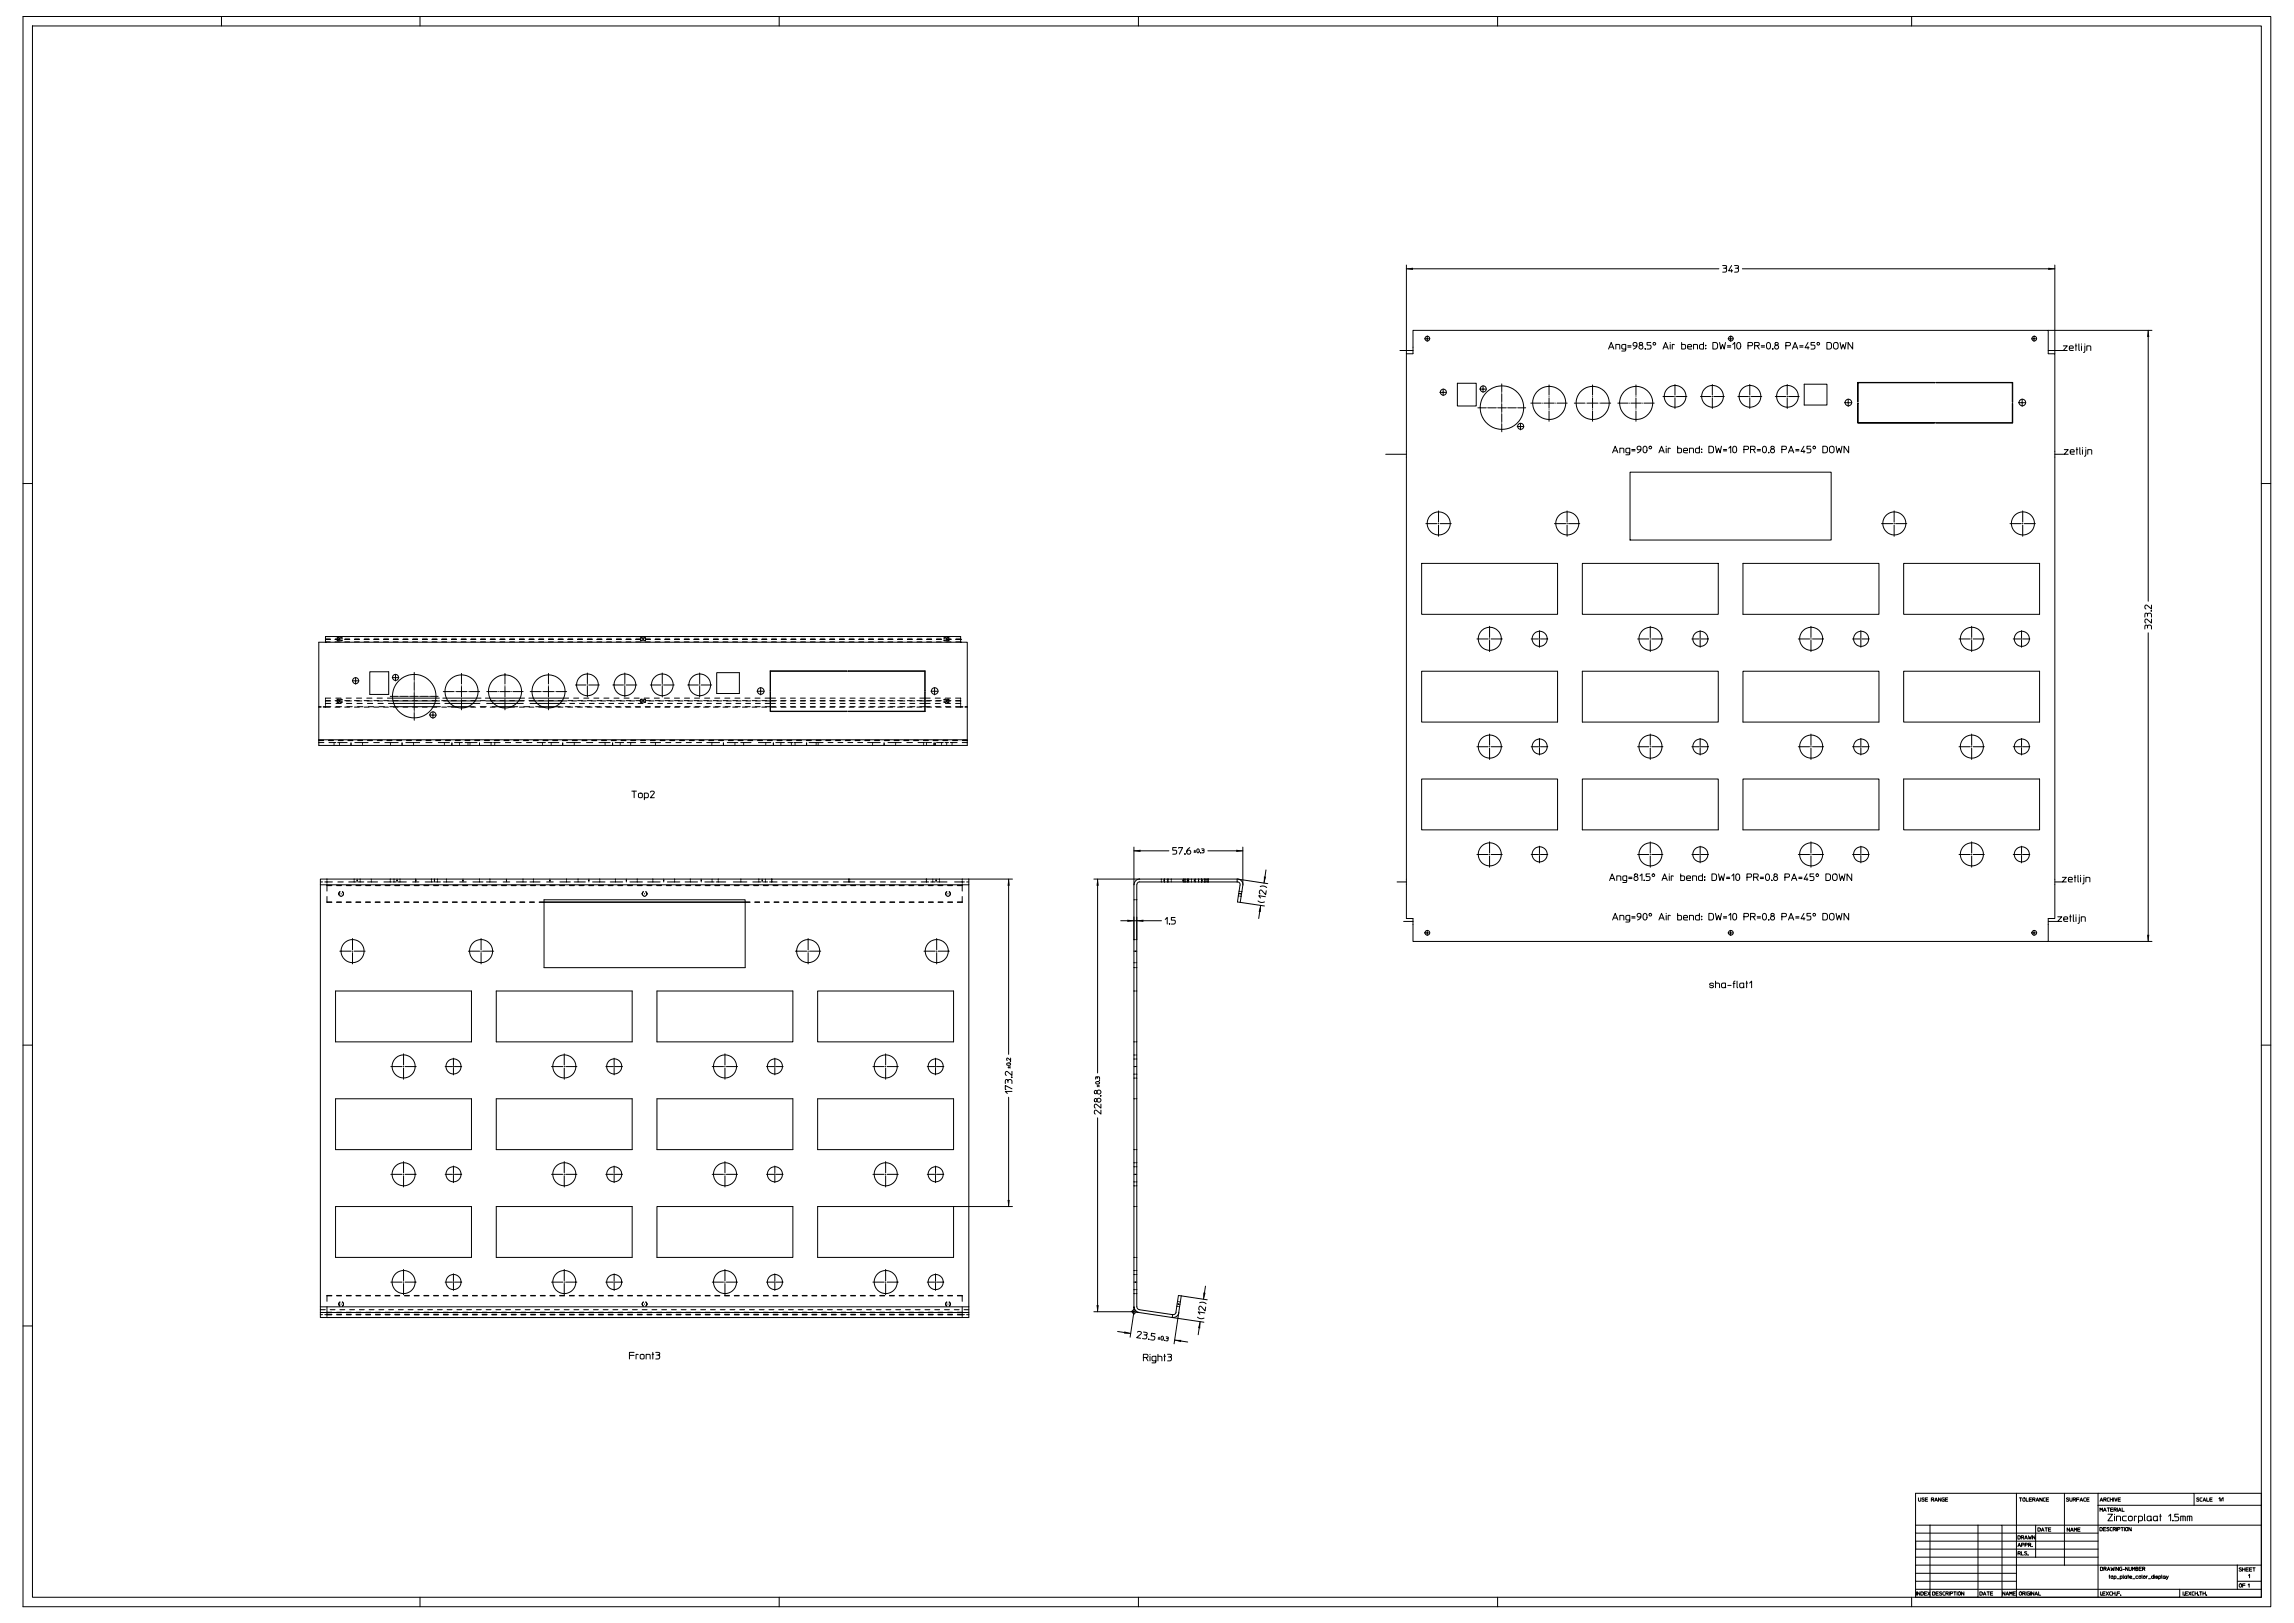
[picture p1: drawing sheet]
<svg xmlns="http://www.w3.org/2000/svg" width="1189mm" height="841mm" viewBox="0 0 1189 841" stroke-linecap="round" stroke-linejoin="round" font-family="sans-serif">
<g fill="none" stroke="#000" stroke-width=".52">
<path d="M12 9h1165v824h-1165zM17 13h1155v815h-1155zM115 9v4M218 9v4M404 9v4M590 9v4M776 9v4M991 9v4M729 137v339h3v12h330v-12h3v-293h-3v-12h-330v12h-3M729 139h162M893 138h2l-1 1a1.1 1.1 0 0 1 1 1 1.1 1.1 0 0 1-1 1h-1M893 139h1"/>
<path d="M898 138l-2 2h2M898 140v1M899 138h2l-1 1a1.1 1.1 0 0 1 1 1 1.1 1.1 0 0 1-1 1h-1M900 139h.1M903 139h162M1065 137v46M834 180h2M844 179h1M844 180h1M848 179h-1a1.1 1.1 0 0 1 0-1 1.1 1.1 0 0 1 1-1 1.1 1.1 0 0 1 0 2v1l-1 1M850 179a1 1 0 0 0 0 1 1 1 0 0 0 1 0 1 1 0 0 0 0-1M856 177h-2v2h1a1.1 1.1 0 0 1 1 1 1.1 1.1 0 0 1-1 1h-1"/>
<path d="M862 180h2M866 177v1M866 178v3M868 179l-1-1v3M872 177v4h1l1-2-2-1M875 180h2a1.1 1.1 0 0 0-1-2 1.1 1.1 0 0 0-1 1v2h2M883 177v4h-2v-2l2-1M884 179h.1M888 177l2 1v2v1h-2zM891 177l1 4 1-3 1 3v-4M895 179h2M895 180h2"/>
<path d="M898 178l1-1v4M900 178h1a1 1 0 0 1 1 0 1 1 0 0 1 0 1v1a1.1 1.1 0 0 1-1 1 1.1 1.1 0 0 1-1-1zM906 179h2a.8 .8 0 0 0 0-1 .8 .8 0 0 0 0-1h-2v4M909 179v2M911 179h-2v-2h2a.9 .9 0 0 1 1 1 .9 .9 0 0 1-1 1l1 2M913 179h2M913 180h2M916 178a1 1 0 0 1 1 0 1 1 0 0 1 1 1v1a1.1 1.1 0 0 1-1 1 1.1 1.1 0 0 1-1-1zM921 179a1 1 0 0 0-1 1 1 1 0 0 0 2 0 1 1 0 0 0-1-1M926 179h1a.8 .8 0 0 0 1-1 .8 .8 0 0 0-1-1h-1v4M929 180h2M933 179h2"/>
<path d="M933 180h2M937 177l-1 3h2M937 180v1M941 177h-2v2h1a1.1 1.1 0 0 1 1 1 1.1 1.1 0 0 1-1 1h-1M947 177l2 1v2v1h-2zM951 178a1.2 1.2 0 0 1 2 0v2a1.2 1.2 0 0 1-1 1 1.2 1.2 0 0 1-2-1zM954 177v4l1-3 1 3 1-4M960 177v4l-2-4v4M1062 171h53M1069 179h2l-2 3h2M1076 179h.1M1076 178v4"/>
<path d="M1077 178l1 4M1079 178h.1M1079 179v3M1081 179v3l-1 1M1081 178h.1M1113 171v141M726 182h6M755 199h10v11h-10zM834 181l1-4 1 4M837 181v-3l2 1 1 2M843 181h-2v-2l2-1v3l-1 1h-1M853 181h.1"/>
<path d="M862 181l1-4 2 4M878 181v-3l2 1v2M884 181h.1M919 181h.1M929 181l1-4 2 4M935 199h12v11h-12zM963 198h40h-40v10zM1003 198h40v10v-10zM1062 182h7M1073 180h2a1.1 1.1 0 0 0-1-1 1.1 1.1 0 0 0-1 1v1l2 1M1082 182v-3h2v3M963 209v10h40h-40z"/>
<path d="M1003 219h40v-10v10zM718 235h11M836 235l1-4 2 4M836 234h2M840 235v-3h2v3M845 235l-2-1v-2h2v3l-1 1h-1M846 233h1M846 234h1M850 233h-1a1.1 1.1 0 0 1 0-1 1.1 1.1 0 0 1 1-1 1.1 1.1 0 0 1 1 2l-1 1-1 1M852 231a1 1 0 0 1 1 0 1 1 0 0 1 1 1v1a1.1 1.1 0 0 1-1 2 1.1 1.1 0 0 1-1-2zM860 235l1-4 2 4M860 234h2"/>
<path d="M864 231h.1M864 232v3M866 232h-1v3M870 231v4l1-1v-2h-1M873 233h2a1.1 1.1 0 0 0-1-1 1.1 1.1 0 0 0-1 1v1l2 1M876 235v-3h1l1 3M881 231v4l-2-1v-2h2M882 234h.1M882 233h.1M886 231h1l1 1v2l-1 1h-1zM889 231l1 4 1-3 1 3v-4M893 233h2"/>
<path d="M893 234h2M896 232l1-1v4M898 232v-1a1 1 0 0 1 2 0 1 1 0 0 1 0 1v1a1.1 1.1 0 0 1-1 2 1.1 1.1 0 0 1-1-2zM904 233h2a.8 .8 0 0 0 0-1 .8 .8 0 0 0 0-1h-2v4M907 233v2M909 233h-2v-2h3v2h-1l1 2M911 233h1M911 234h1M914 232v-1a1 1 0 0 1 1 0 1 1 0 0 1 1 1v1a1.1 1.1 0 0 1-1 2 1.4 1.4 0 0 1-2-2zM917 235h.1M919 233a1 1 0 0 0-1 1 1 1 0 0 0 2 0 1 1 0 0 0-1-1M924 233h1a.8 .8 0 0 0 1-1 .8 .8 0 0 0-1-1h-1v4"/>
<path d="M927 235l1-4 2 4M927 234h2M931 233h1M931 234h1M935 231l-2 3h3M935 233v2M938 231h-1v2h1a1.1 1.1 0 0 1 1 1 1.1 1.1 0 0 1-1 1h-1M945 231h2v1v2v1h-2zM949 231a1.2 1.2 0 0 1 2 1l-1 2a1.2 1.2 0 0 1-2 0zM952 231v4l1-3 1 3 1-4M958 231v4l-2-4v4M1065 235h5"/>
<path d="M1070 233h2l-2 2h2M1073 234h2a1.1 1.1 0 0 0-1-1 1.1 1.1 0 0 0-1 1v1h2M1076 233h1M1076 232v3M1078 232v3M1079 232h.1M1079 233v2M1081 233v3h-1M1081 232h.1M1082 235v-2h2v2M12 251h5M845 245h104v35h-104z"/>
<path d="M1172 251h5M737 292h70v26h-70zM820 292h71v26h-71zM903 292h71v26h-71zM987 292h70v26h-70zM1112 320v-2h1a1.1 1.1 0 0 1 1 0 1.1 1.1 0 0 1 1 1v1M1113 318v1M1115 316h.1M1115 317h.1M1115 314v2l-2-2a1 1 0 0 0-1 0 1 1 0 0 0 0 2M165 333h336v53h-336zM169 333v-3h329v3"/>
<path d="M1112 326v-2l1 1a1.1 1.1 0 0 1 1-1 1.1 1.1 0 0 1 1 1v1M1113 325h.1M1113 328v160M1115 321v2l-2-2a1.1 1.1 0 0 0-1 1 1.1 1.1 0 0 0 0 1M192 348h9v12h-9zM371 349h12v10h-12zM399 358v11h40h-40zM399 348h40h-40v10zM479 358v11h-39h39M479 358h.1M479 348h-39h39v10M737 348h70v26h-70z"/>
<path d="M820 348h71v26h-71zM903 348h71v26h-71zM987 348h70v26h-70zM169 363h.1M169 366h.1M203 362h23M204 363h22M204 365h21M205 366h20M231 362h16M232 363h14M233 365h12"/>
<path d="M236 366h7M254 362h16M255 363h14M256 365h12M258 366h7M276 362h16M277 363h14M278 365h12M281 366h7M399 366h.1M399 365h.1M399 363h.1"/>
<path d="M399 362h.1M479 366h.1M479 365h.1M479 363h.1M479 362h.1M498 363h.1M498 366h.1M165 383h336M327 410h2v3M329 410h1M331 411h2v2h-2zM334 413h2v-2h-2v3"/>
<path d="M337 410a1 1 0 0 1 1 0 1 1 0 0 1 1 1l-2 2h2M737 404h70v26h-70zM820 404h71v26h-71zM903 404h71v26h-71zM987 404h70v26h-70zM588 439v19M610 439h-2v2h1a1.1 1.1 0 0 1 1 1 1.1 1.1 0 0 1-1 1h-1M611 440l2-1-2 4M617 439l-1 1a1.4 1.4 0 0 0-1 2 1.4 1.4 0 0 0 2 1 1.1 1.1 0 0 0 0-2 1.1 1.1 0 0 0-2 0M623 440h1v2h-1M644 439v19M166 458v225h336v-3"/>
<path d="M166 458h336M169 459h.1M400 457h.1M480 457h.1M499 459h.1M502 456v2M502 458v219M523 456v90M525 456h-359v2M567 456h74v1h-50M569 456v100M588 458v29"/>
<path d="M588 441h18M591 457l-2 1v219l2 2M591 455l-2 1-1 2M614 443h.1M619 442h1M619 441h1M619 441h.1M621 440h1l-1 2-1-1zM622 442h.1M623 441h1M626 441h18M641 457h1l1 2"/>
<path d="M641 455a2.9 2.9 0 0 1 3 4M642 456l15 2M643 459l-2 8 2 1M644 459l-1 9M653 459h2l2 1M656 451l-1 7M724 457h5M834 456l2-3 1 3M835 455h2M838 456v-2h2v2M843 456h-2v-2h2v3h-2M844 455h2"/>
<path d="M848 454a1.1 1.1 0 0 0-1 2 1 1 0 0 0 2 0 1.1 1.1 0 0 0-1-2M850 454l1-1v3M852 456h.1M855 453h-2v1h1a1.1 1.1 0 0 1 1 1 1.1 1.1 0 0 1-1 1h-1M861 456l2-3 1 3M862 455h2M865 453h.1M865 454v2M867 454h-1v2M871 453v3h2v-2h-2M874 455h2a1.1 1.1 0 0 0-1-1 1.1 1.1 0 0 0-1 1v1h2M877 456v-2h2v2"/>
<path d="M882 453v3h-1l-1-2h2M883 456h.1M883 455h.1M884 456h.1M884 454h.1M887 453h2l1 1v2h-1h-2zM891 453v3l1-2 1 2 1-3M895 455h2M898 454l1-1v3M900 453a1 1 0 0 1 1 0 1 1 0 0 1 1 1v1a1 1 0 0 1-1 1 1 1 0 0 1-1-1zM905 455h2a.9 .9 0 0 0 1-1 .9 .9 0 0 0-1-1h-2v3M909 455v1"/>
<path d="M910 455h-1v-2h2v1l-1 1 1 1M912 455h2M915 453a1 1 0 0 1 2 0 1 1 0 0 1 0 1v1a1.1 1.1 0 0 1-1 1 1.1 1.1 0 0 1-1-1zM918 456h.1M920 454a1.1 1.1 0 0 0-1 2 1 1 0 0 0 2 0 1.1 1.1 0 0 0-1-2M925 455h2a.9 .9 0 0 0 1-1 .9 .9 0 0 0-1-1h-2v3M929 456l1-3 1 3M929 455h2M932 455h2M937 453l-2 3h2M937 455v1M940 453h-2v1h1a1.1 1.1 0 0 1 1 1 1.1 1.1 0 0 1-1 1h-1"/>
<path d="M946 453h2l1 1v2h-1h-2zM950 453a1.2 1.2 0 0 1 2 1v1a1.2 1.2 0 0 1-1 1 1.2 1.2 0 0 1-1-1zM953 453l1 3 1-2 1 2v-3M960 453v3l-3-3v3M1065 457h4M1069 455h2l-2 2h2M1072 456h2a1.1 1.1 0 0 0-1-1 1.1 1.1 0 0 0-1 0v2h2M1075 455h1M1075 454v3M1077 454v3M1078 454h.1M1078 455v2"/>
<path d="M1080 455v2l-1 1M1080 454h.1M1081 457v-2h2v2M169 467v1M176 463h.1M177 463h.1M178 463h.1M282 466h104v35h-104zM282 467h104M282 468h104M333 463h.1M334 463h.1"/>
<path d="M335 463h.1M490 463h.1M491 463h.1M493 463h.1M499 467v1M581 477h21M588 475v202l1 2 1 1M589 475v12M604 476l1-1v4M606 479h.1M609 475h-2v2h1a1.1 1.1 0 0 1 1 1 1.1 1.1 0 0 1-1 1h-1M643 468l12 1"/>
<path d="M652 467l2 1 1-1M653 469l-1 7M656 465l-4-1 1 1M656 462v2l-2-3a1.1 1.1 0 0 0-1 1 1.1 1.1 0 0 0 0 1M728 477h4M836 477l1-4 2 4M836 476h2M840 477v-3l2 1v2M845 477l-2-1v-2h2v3l-1 1h-1M846 475h1M846 476h1M850 475h-1a1.1 1.1 0 0 1 0-1 1.1 1.1 0 0 1 1-1 1.1 1.1 0 0 1 1 2l-1 1-1 1"/>
<path d="M852 474a1 1 0 0 1 1 0 1 1 0 0 1 1 1 1.1 1.1 0 0 1-1 2 1.1 1.1 0 0 1-1-2zM860 477l1-4 2 4M860 476h2M864 473h.1M864 474v3M866 474h-1v3M870 473v4h1v-2l-1-1M873 476h2a1.1 1.1 0 0 0-1-2 1.1 1.1 0 0 0-1 1v2h2M876 477v-3h1l1 3M881 473v4h-2v-2l2-1M882 477h.1M882 475h.1"/>
<path d="M882 476h.1M886 473h1l1 1v2l-1 1h-1zM889 473l1 4 1-3 1 3v-4M893 475h2M893 476h2M896 474l1-1v4M898 474a1 1 0 0 1 2 0 1 1 0 0 1 0 1 1.1 1.1 0 0 1-1 2 1.1 1.1 0 0 1-1-2zM904 475h2a.9 .9 0 0 0 0-1 .9 .9 0 0 0 0-1h-2v4M907 475v2M909 475h-2v-2l3 1a.9 .9 0 0 1 0 1 .9 .9 0 0 1-1 0l1 2M911 475h1M911 476h1"/>
<path d="M914 474a1 1 0 0 1 1 0 1 1 0 0 1 1 1 1.1 1.1 0 0 1-1 2 1.4 1.4 0 0 1-2-2zM917 477h.1M919 475a1 1 0 0 0-1 1 1 1 0 0 0 2 0 1 1 0 0 0-1-1M924 475h1a.9 .9 0 0 0 1-1 .9 .9 0 0 0-1-1h-1v4M927 477l1-4 2 4M927 476h2M931 475h1M931 476h1M935 473l-2 3h3M935 475v2M938 473h-1v2h1a1.1 1.1 0 0 1 1 1 1.1 1.1 0 0 1-1 1h-1M945 473h2v1v2v1h-2z"/>
<path d="M948 474h2l1 2a1.2 1.2 0 0 1-2 1 1.2 1.2 0 0 1-1-1zM952 473v4l1-3 1 3 1-4M958 473v4l-2-4v4M1062 477h5M1067 475h2l-2 2h2M1070 476h2a1.1 1.1 0 0 0-1-1 1.1 1.1 0 0 0-1 1v1h2M1073 475h1M1073 474v3M1075 474v3M1076 474h.1M1076 475v2M1078 475v3h-1"/>
<path d="M1078 474h.1M1079 477v-2h2v2M1062 488h53M174 514h70v26h-70zM257 514h71v26h-71zM341 514h70v26h-70zM424 514h70v26h-70zM888 510v-1a.8 .8 0 0 0-1 0 .8 .8 0 0 0-1 1l2 1a1 1 0 0 1-1 1 1 1 0 0 1-1-1M889 509l2 1v2M889 508v4M894 511v1h-2v-2l2-1 1 3M896 511h1"/>
<path d="M898 510h1M899 508v1v3M900 508l1 4M904 511l-1 1h-1v-2l2-1v3M905 509h1M905 508v4M907 509l1-1v4M12 542h5M522 551h1l1 1h-2zM522 553h1M523 553h.1M524 553h.1"/>
<path d="M524 550h.1M524 548v1l-2-1v1M525 558h.1M524 558h.1M525 555v2l-3-2a1.1 1.1 0 0 0-1 1 1.1 1.1 0 0 0 1 1M568 559v-1h2v1M569 558v1M570 560h.1M1172 542h5M174 569h70v27h-70zM257 569h71v27h-71zM341 569h70v27h-70z"/>
<path d="M424 569h70v27h-70zM521 561v-2l1 1a1.1 1.1 0 0 1 1-1 1.1 1.1 0 0 1 2 1v1M522 560v1M523 569v56M525 566h-4l1 1M525 564l-4-2v3M568 561h1h1l-2 1zM569 570a1 1 0 0 1 1-1 1 1 0 0 1 0 2 1 1 0 0 1-1-1M569 566a1 1 0 0 1 1-1 1 1 0 0 1 0 2 1 1 0 0 1-1-1M569 563h.1M569 579v101M569 562v1"/>
<path d="M570 562v1M571 568h.1M571 575v2l-3-2a1.1 1.1 0 0 0-1 1 1.1 1.1 0 0 0 1 1M571 572v2l-3-2a1 1 0 0 0-1 1 1 1 0 0 0 1 1M174 625h70v27h-70zM257 625h71v27h-71zM341 625h70v27h-70zM494 625v27h-70v-27h101M166 677h336M169 671h.1M169 680h.1M176 676h.1"/>
<path d="M177 676h.1M178 676h.1M333 676h.1M334 676h.1M335 676h.1M490 676h.1M491 676h.1M493 676h.1M499 671h.1M499 680h.1M502 677v3M567 680h21l-2 13"/>
<path d="M586 679l3 1M588 678v3M590 679l18 2v2M610 680l-1 1h-1M612 671l-1 9M612 671l14 3M612 671h-1l-2 9M622 675h2l1 1M625 666l-1 7M625 677v2l-2-2a1 1 0 0 0-2 0 1.1 1.1 0 0 0 1 2M12 687h5M166 680h336"/>
<path d="M169 683h330M169 681h.1M499 681h.1M579 690l7 1M590 690a1 1 0 0 1 1 0 1 1 0 0 1 0 1l-2 2h2M590 680l34 5M593 690l2 1-1 1a1.1 1.1 0 0 1 0 1 1.1 1.1 0 0 1-1 1h-1M593 692h1M595 694h.1M599 691h-2v1h1a1.1 1.1 0 0 1 1 2 1 1 0 0 1-1 0h-2M600 694h1M600 693h1"/>
<path d="M601 693v1M602 693h1l-1 1zM604 695h.1M604 693h2l-1 1-1 1M605 694h.1M609 694l7 1M611 680l-2 16M611 680l-1 2-2 1M621 683h2h1M622 685l-1 7M624 680h-3l1 1M326 702h3"/>
<path d="M329 701h-3v3M331 702h-1v2M332 702h2v2h-2zM335 704v-2h2v2M338 702h1M338 701v3M340 701h2l-1 1a1.1 1.1 0 0 1 1 1 1.1 1.1 0 0 1-1 1h-1M340 702h1M593 703v2M594 703h-1v-1h1a.9 .9 0 0 1 1 1 .9 .9 0 0 1-1 0l1 2M596 702h.1M596 703v2"/>
<path d="M599 705h-2v-2h2v3h-2M600 703h2v2M600 702v3M603 703h1M604 702v3M605 702h2l-1 1a1.1 1.1 0 0 1 1 1 1.1 1.1 0 0 1-1 1h-1M606 703h.1M994 776l1 2h1v-2M997 776h-1l1 2h-1M998 777h1M999 776h-1v2h1M1001 777v1"/>
<path d="M1002 777h-1v-1h1v1v1M1003 778l1-2v2M1003 777h1M1006 776v2l-1-2v2M1008 776l-1 1v1h1v-1h-1M1008 777h1M1010 776h-2v2h2M1045 774v37h-52v4M1047 776v2M1047 776h1M1049 776l1 1-1 1h-1zM1050 776v2h1"/>
<path d="M1052 777h1M1053 776h-1v2h1M1054 777v1M1054 777v-1h1l-1 1 1 1M1055 778l1-2 1 2M1056 777h.1M1058 776v2l-1-2v2M1060 776l-1 1v1h1M1061 777h1M1062 776h-1v2h1M1070 774h-77v16M1072 776h-1l1 2h-1"/>
<path d="M1073 776v2h1v-2M1075 777v1M1075 777v-1h1l-1 1 1 1M1076 777h2M1078 776h-2v2M1078 778l1-2v2M1078 777h1M1081 776l-1 1v1h1M1082 777h1M1083 776h-1v2h1M1087 774h-17v16M1087 774h50v6"/>
<path d="M1087 774v54M1088 778l1-2 1 2M1089 777h1M1090 777v1M1091 777h-1v-1h2l-1 1 1 1M1093 776l-1 1v1h1M1094 776v2M1094 777h1M1095 776v2M1096 776v2M1096 776l1 2v-2M1098 777h1"/>
<path d="M1099 776h-1v2h1M1137 774h35v37M1140 776h-1l1 2h-2M1141 776l-1 1v1h1M1142 778l1-2v2M1142 777h1M1144 776v2h1M1145 777h1M1147 776h-2v2h2M1150 777l1-1v2M1151 778h.1M1151 777h.1"/>
<path d="M1152 777v-1v2M993 790v4h94M993 794v17M993 790h32M993 799h94M1000 790v38M1025 790v38h-25M1025 790h13v38h-13M1038 790h17M1046 796h1v1l-1 1zM1048 797v1M1048 797v-1h1l-1 1 1 1"/>
<path d="M1049 798l1-2 1 2M1050 797h1M1051 796l1 2v-2l1 2v-2M1055 796v2l-2-2v2M1056 792h1v1h-1zM1058 793l1-1v1M1058 793h1M1060 792h1v1M1061 792h.1M1062 792h1M1063 792h-1v1h1M1070 790h-15v17"/>
<path d="M1070 790h102M1070 790v21M1073 792v1l-2-1v1M1073 793l1-1 1 1M1073 793h1M1075 793v-1l1 1v-1v1M1077 793h1M1078 792h-1v1h1M1087 780h85M1088 792h2l-1 1h-1zM1088 783v-2l1 1 1-1v2M1090 792h1"/>
<path d="M1090 783l1-2 1 2M1090 783h1M1091 792h-1v1h1M1092 781h1v2M1093 785h2l-2 3h2M1093 781h.1M1093 792h-1l1 1h-1M1094 782h1M1095 792h-1v1h1M1095 781h-1v2h1M1095 792v1M1096 782v1"/>
<path d="M1096 792h-1h1l1 1M1096 785h.1M1096 786v2M1096 782v-1l1 1h-1l1 1M1097 788v-2h2v2M1097 792v1M1097 781v2M1098 792h1h-1v1M1098 783l1-2v2M1098 783h1M1099 792h1v1M1100 781v2h1"/>
<path d="M1100 792h1M1101 792v1M1102 792h1l-1 1zM1102 786h-1h-1v2h2M1103 786h2v2h-2zM1105 792v1l-2-1v1M1107 786h-1v2M1108 788h2v-2h-2v3M1111 785l1 3M1115 787l-1 1h-1v-2h2v2M1118 787l-1 1h-1v-2h2v2M1119 786h1"/>
<path d="M1120 785v3M1124 786l1-1v3M1126 788h.1M1129 785h-2v1h1a1.1 1.1 0 0 1 1 1 1.1 1.1 0 0 1-1 1h-1M1130 788v-2h2l1 2M1131 786v2M1134 788v-2h2v2M1135 786v2M993 815v4h52M993 803v-4v4M993 819v9h7M993 815h52"/>
<path d="M993 803h94M993 807h94M1046 801l1-1v1M1046 805v1M1046 801h1M1047 805h-1v-1h1v1v1M1048 804v2h1M1048 801h1v-1h-1v1M1050 801h1v-1h-1v1M1050 804h-1l1 2h-1M1051 806h.1M1051 801h.1"/>
<path d="M1052 801h-1v-1h1v1h1M1053 801h.1M1089 812h1v2h-1zM1090 813v1M1091 813h-1v-1h2l-1 1 1 1M1092 814l1-2 1 2M1092 813h1M1093 817h1M1093 816v2M1094 812v2l1-1v1l1-2M1094 817h1v1h-1zM1096 818h1v-1h-1v1"/>
<path d="M1096 812v2M1097 818h1M1098 812v2l-1-2v2M1099 818h1v-1h-1v1M1100 812h-1v2h1l-1-1M1100 813h1M1100 816l1 2M1102 818h-1v-1h1v1M1103 817h.1M1103 812v2l-1-2v2M1103 816v2M1103 812l1 2 1-1v-1"/>
<path d="M1104 817h1h-1v1h1M1105 814v-2l1 1v-1v2M1105 818h1M1107 813h1v1h-1v-2h1v1M1108 817h-1v1h1M1109 817h1v1h-1zM1109 813h1M1110 812h-1v2h1M1110 816v2M1110 813v1M1111 817h1v1h-1zM1111 813h-1v-1h2l-1 1 1 1"/>
<path d="M1113 817h-1v1M1114 818h1M1116 816v2h-1v-1h1M1117 816h.1M1117 817v1M1118 817h-1h1v1h-1M1119 818h1v-1h-1v1M1120 816l1 2M1122 818h-1v-1h1v1M1123 817v1l1-1M1123 818h.1M1160 811v13"/>
<path d="M1162 813h-1l1 1h-1M1162 812v2M1162 813h2M1164 812v2M1164 813h1M1165 812h-1v2h1M1165 816h1v2M1166 813h1M1167 812h-1v2h1M1168 812v2M1168 812h1M1172 811v8h-12"/>
<path d="M1172 819v9h-42M1172 811h-127v17M218 828v5M404 828v5M590 828v5M776 828v5M991 828v5M993 824h179M993 825v2M995 825v2l-1-2v2M996 825h1v1l-1 1zM997 826h1"/>
<path d="M999 825h-2v2h2M999 825l1 2M1000 825l-1 2M1002 825h1v1l-1 1zM1003 826h1M1005 825h-2v2h2M1006 825h-1l1 1h-1M1008 825h-1v1l1 1M1009 826v1M1009 826v-1h1l-1 1 1 1M1010 825v2M1011 826h1v-1h-1v2"/>
<path d="M1013 825v2M1013 825h1M1014 825v2M1015 825h1v2l-1-1zM1018 825v2l-1-2v2M1026 825h1v1l-1 1zM1028 827l1-2v2M1028 826h1M1030 825v2M1030 825h1M1032 826h1M1033 825h-1v2h1"/>
<path d="M1038 828h49M1039 825v2l-1-2v2M1040 827v-2l1 2M1040 826h1M1042 827v-2v1l1-1v2M1043 826h1M1045 825h-2v2h2M1047 825h1l-1 2v-1zM1048 826v1M1049 826h-1v-1h1v1l1 1M1050 825v2M1052 825h-1v1l1 1v-1h-1"/>
<path d="M1052 825v2M1054 825v2l-1-2v2M1055 827v-2l1 2M1055 826h1M1057 825v2h1M1089 825v2M1089 827h.1M1090 826h1M1091 825h-1v2h1M1092 825l1 2M1093 825l-1 2M1094 825h-1l1 1v1"/>
<path d="M1095 825v2M1095 826h1M1096 825v2M1097 827h.1M1097 826h2M1099 825h-2v2M1099 827h.1M1130 824v4h-43M1131 825v2M1132 827h.1M1133 826h1M1134 825h-1v2h1"/>
<path d="M1134 825l2 2M1136 825l-2 2M1137 825h-1v1l1 1M1138 825v2M1138 826h1M1139 825v2M1140 827h.1M1140 825h1v2M1141 825h.1M1142 825v2M1142 826h1M1143 825v2"/>
<path d="M1144 827h.1M1161 821h1l-1 1zM1162 821h2M1164 821h-2v1M1165 821h1v1"/>
<circle cx="740" cy="175" r="1.2"/>
<circle cx="851" cy="178" r=".8"/>
<circle cx="857" cy="178" r=".7"/>
<circle cx="897" cy="175" r="1.2"/>
<circle cx="921" cy="178" r=".8"/>
<circle cx="942" cy="178" r=".7"/>
<circle cx="1054" cy="175" r="1.2"/>
<circle cx="748" cy="203" r="1.6"/>
<circle cx="769" cy="202" r="1.6"/>
<circle cx="778" cy="211" r="11"/>
<circle cx="803" cy="209" r="9"/>
<circle cx="826" cy="209" r="9"/>
<circle cx="848" cy="209" r="9"/>
<circle cx="868" cy="205" r="6"/>
<circle cx="888" cy="205" r="6"/>
<circle cx="907" cy="205" r="6"/>
<circle cx="926" cy="205" r="6"/>
<circle cx="958" cy="209" r="1.7"/>
<circle cx="1048" cy="209" r="1.7"/>
<circle cx="788" cy="221" r="1.6"/>
<circle cx="855" cy="232" r=".7"/>
<circle cx="919" cy="232" r=".8"/>
<circle cx="940" cy="232" r=".7"/>
<circle cx="746" cy="271" r="6"/>
<circle cx="812" cy="271" r="6"/>
<circle cx="982" cy="271" r="6"/>
<circle cx="1048" cy="271" r="6"/>
<circle cx="772" cy="331" r="6"/>
<circle cx="798" cy="331" r="4"/>
<circle cx="855" cy="331" r="6"/>
<circle cx="881" cy="331" r="4"/>
<circle cx="939" cy="331" r="6"/>
<circle cx="965" cy="331" r="4"/>
<circle cx="1022" cy="331" r="6"/>
<circle cx="1048" cy="331" r="4"/>
<circle cx="184" cy="353" r="1.6"/>
<circle cx="205" cy="351" r="1.6"/>
<circle cx="239" cy="358" r="9"/>
<circle cx="262" cy="358" r="9"/>
<circle cx="284" cy="358" r="9"/>
<circle cx="304" cy="355" r="6"/>
<circle cx="324" cy="355" r="6"/>
<circle cx="343" cy="355" r="6"/>
<circle cx="363" cy="355" r="6"/>
<circle cx="394" cy="358" r="1.7"/>
<circle cx="484" cy="358" r="1.7"/>
<circle cx="215" cy="361" r="11"/>
<circle cx="224" cy="370" r="1.6"/>
<circle cx="772" cy="387" r="6"/>
<circle cx="798" cy="387" r="4"/>
<circle cx="855" cy="387" r="6"/>
<circle cx="881" cy="387" r="4"/>
<circle cx="939" cy="387" r="6"/>
<circle cx="965" cy="387" r="4"/>
<circle cx="1022" cy="387" r="6"/>
<circle cx="1048" cy="387" r="4"/>
<circle cx="772" cy="443" r="6"/>
<circle cx="798" cy="443" r="4"/>
<circle cx="848" cy="453" r=".8"/>
<circle cx="855" cy="443" r="6"/>
<circle cx="857" cy="454" r=".7"/>
<circle cx="881" cy="443" r="4"/>
<circle cx="920" cy="453" r=".8"/>
<circle cx="939" cy="443" r="6"/>
<circle cx="942" cy="454" r=".7"/>
<circle cx="965" cy="443" r="4"/>
<circle cx="1022" cy="443" r="6"/>
<circle cx="1048" cy="443" r="4"/>
<circle cx="855" cy="474" r=".7"/>
<circle cx="919" cy="474" r=".8"/>
<circle cx="940" cy="474" r=".7"/>
<circle cx="183" cy="493" r="6"/>
<circle cx="249" cy="493" r="6"/>
<circle cx="419" cy="493" r="6"/>
<circle cx="486" cy="493" r="6"/>
<circle cx="740" cy="483" r="1.2"/>
<circle cx="897" cy="483" r="1.2"/>
<circle cx="1054" cy="483" r="1.2"/>
<circle cx="209" cy="553" r="6"/>
<circle cx="235" cy="553" r="4"/>
<circle cx="292" cy="553" r="6"/>
<circle cx="318" cy="553" r="4"/>
<circle cx="376" cy="553" r="6"/>
<circle cx="402" cy="553" r="4"/>
<circle cx="459" cy="553" r="6"/>
<circle cx="485" cy="553" r="4"/>
<circle cx="568" cy="566" r=".8"/>
<circle cx="568" cy="570" r=".8"/>
<circle cx="209" cy="608" r="6"/>
<circle cx="235" cy="608" r="4"/>
<circle cx="292" cy="608" r="6"/>
<circle cx="318" cy="608" r="4"/>
<circle cx="376" cy="608" r="6"/>
<circle cx="402" cy="608" r="4"/>
<circle cx="459" cy="608" r="6"/>
<circle cx="485" cy="608" r="4"/>
<circle cx="209" cy="664" r="6"/>
<circle cx="235" cy="664" r="4"/>
<circle cx="292" cy="664" r="6"/>
<circle cx="318" cy="664" r="4"/>
<circle cx="376" cy="664" r="6"/>
<circle cx="402" cy="664" r="4"/>
<circle cx="459" cy="664" r="6"/>
<circle cx="485" cy="664" r="4"/>
</g>
<g fill="#000">
<path d="M729 139h3v1z" fill-rule="evenodd"/>
<path d="M1062 139h3l-3 1z" fill-rule="evenodd"/>
<path d="M1113 171l1 4h-1z" fill-rule="evenodd"/>
<path d="M523 456v3h-1z" fill-rule="evenodd"/>
<path d="M569 456v3h-1z" fill-rule="evenodd"/>
<path d="M588 441l3-1v1z" fill-rule="evenodd"/>
<path d="M641 440l3 1h-3z" fill-rule="evenodd"/>
<path d="M655 454h1l-1 4z" fill-rule="evenodd"/>
<path d="M584 477h4l-4 1z" fill-rule="evenodd"/>
<path d="M589 477h4v1z" fill-rule="evenodd"/>
<path d="M653 469v4l-1-1z" fill-rule="evenodd"/>
<path d="M1113 484h1v4z" fill-rule="evenodd"/>
<path d="M522 622h1v3z" fill-rule="evenodd"/>
<path d="M568 676h1v4z" fill-rule="evenodd"/>
<path d="M624 670h1l-1 3z" fill-rule="evenodd"/>
<path d="M583 690l3 1h-3z" fill-rule="evenodd"/>
<path d="M609 694h3v1z" fill-rule="evenodd"/>
<path d="M622 685v3h-1z" fill-rule="evenodd"/>
</g>
<g fill="none" stroke="#000" stroke-width=".52" stroke-dasharray=".7 .1 0 .1">
<path d="M182 385v1M208 386v-1M234 385v1M249 385v1M292 386v-1M318 385v1M375 385v1M401 386v-1M418 385v1M458 385v1M484 386v-1M485 386v-1"/>
<path d="M185 457v-1M206 456v1M215 457v-1M215 456v1M225 457v-1M225 456v1M240 457v-1M263 457v-1M285 457v-1M305 457v-1M325 456v1M344 456v1"/>
<path d="M363 456v1M395 457v-1M485 457v-1M603 457v-1M603 456v1M613 457v-1M616 457v-1M619 456v1M621 457v-1M623 457v-1M623 456v1M642 463h2"/>
<path d="M589 493h-1M589 553h-1M588 609h1M589 664h-1M610 676h2"/>
</g>
<g fill="none" stroke="#000" stroke-width=".52" stroke-dasharray="5.8 .7 0 .7">
<path d="M739 271h13M746 278v-13M806 271h13M812 278v-13M975 271h13M982 278v-13M1042 271h13M1048 278v-13M765 331h14M772 338v-13M849 331h13M855 325v13"/>
<path d="M932 331h13M939 338v-13M1015 331h13M1022 338v-13M765 387h14M772 394v-14M849 387h13M855 394v-14M932 387h13M939 380v14M1015 387h13M1022 380v14"/>
<path d="M772 436v13M855 436v13M1022 436v13M765 443h14M849 443h13M932 443h13M939 449v-13M1015 443h13M176 493h13M183 486v13M243 493h13M249 499v-13"/>
<path d="M412 493h13M419 499v-13M479 493h13M485 499v-13M203 553h13M209 559v-13M286 553h13M292 559v-13M369 553h13M376 546v13M452 553h14M459 559v-13"/>
<path d="M203 609h13M209 602v13M286 609h13M292 602v13M369 609h13M376 602v13M452 609h14M459 602v13M376 658v13M459 658v13M203 664h13M209 671v-13"/>
<path d="M286 664h13M292 671v-13M369 664h13M452 664h14"/>
</g>
<g fill="none" stroke="#000" stroke-width=".52" stroke-dasharray="3.8 .5 0 .5">
<path d="M794 331h8M798 327v8M877 331h9M881 327v8M960 331h9M964 335v-8M1043 331h9M1048 327v8M794 387h8M798 383v8M877 387h9M881 383v8"/>
<path d="M960 387h9M964 383v8M1043 387h9M1048 383v8M798 438v9M881 438v9M964 438v9M794 443h8M877 443h9M960 443h9M1043 443h9M1048 447v-9"/>
<path d="M231 553h8M235 557v-9M314 553h9M318 548v9M397 553h9M402 557v-9M481 553h8M485 548v9M231 609h8M235 604v9M314 609h9M318 604v9"/>
<path d="M397 609h9M402 604v9M481 609h8M485 604v9M231 664h8M235 669v-9M314 664h9M318 669v-9M397 664h9M402 660v9M481 664h8M485 660v9"/>
</g>
<path d="M205 366h-36M246 363h9M277 363h-8M184 457h-15M499 459v8M169 467v-8M169 671v9M499 671v9" fill="none" stroke="#000" stroke-width=".52" stroke-dasharray="2.8 2.8"/>
<g fill="none" stroke="#000" stroke-width=".52" stroke-dasharray="2.5 2.5">
<path d="M169 331h329M498 331h-329M498 330h-329M498 333h-329M290 365h109M291 363h108M498 366h-329M498 363h-329M165 384h336M501 384h-336M169 459h330M499 459h-330"/>
<path d="M282 468h-113M282 467h-113M386 468h113M386 467h113M166 679h336M169 671h330M499 680h-330M499 671h-330M169 681h330"/>
</g>
<path d="M169 366h-4M498 366h3M169 457h-3M369 457h3M397 457h-4M400 457h-3M483 457h4M483 457h-3M499 457h3M169 681h-3M502 681h-3" fill="none" stroke="#000" stroke-width=".52" stroke-dasharray="1.1 1.1"/>
<path d="M244 385h-1M423 385h1M169 680v1M499 681v-1" fill="none" stroke="#000" stroke-width=".52" stroke-dasharray=".3 .3"/>
<g fill="none" stroke="#000" stroke-width=".52" stroke-dasharray=".5 .5">
<path d="M175 331v1M177 332v-1M332 332v-1M335 331v1M489 332v-1M492 331v1M175 362v2M177 364v-2M332 364v-2M335 362v2M489 364v-2M492 364v-2"/>
<path d="M173 385v1M176 385v1M188 386v-1M202 385v1M214 386v-1M230 385v1M238 386v-1M243 385v1M244 386v-1M255 385v1M256 385v1M281 386v-1"/>
<path d="M286 385v1M298 385v1M314 385v1M321 385v1M327 386v-1M340 385v1M369 386v-1M381 385v1M385 385v1M397 386v-1M405 385v1M410 386v-1"/>
<path d="M412 385v1M423 386v-1M424 385v1M452 386v-1M464 385v1M479 385v1M480 385h-1M480 385v1M488 386v-1M491 386v-1M493 385v1M169 456v1"/>
<path d="M184 457v-1M187 456v1M192 457v-1M202 457v-1M204 457v-1M207 456v1M224 456v1M227 457v-1M231 457v-1M249 456v1M254 456v1M271 457v-1"/>
<path d="M276 457v-1M294 456v1M300 456v1M311 457v-1M319 457v-1M330 456v1M338 456v1M350 456v1M358 457v-1M369 456v1M372 457v-1M384 456v1"/>
<path d="M393 457v-1M397 456v1M400 456v1M400 457v-1M440 457v-1M480 456v1M480 457v-1M483 457v-1M487 456v1M499 457v-1M602 457v-1M605 456v1"/>
<path d="M605 457v-1M607 456v1M613 456v1M614 457v-1M615 456v1M616 457v-1M616 456v1M618 457v-1M620 457v-1M621 456v1M623 457v-1M624 456v1"/>
<path d="M625 457v-1M626 456v1M626 457v-1M589 466h-1M642 462h2M643 464h-1M588 487h1M589 499h-1M588 501h1M588 514h1M589 540h-1M588 559h1"/>
<path d="M588 557h1M589 549h-1M589 547h-1M588 569h1M589 596h-1M588 614h1M588 612h1M589 603h-1M589 605h-1M588 625h1M588 658h1M589 652h-1"/>
<path d="M588 670h1M589 660h-1M589 668h-1M610 677h1M612 675l-2-1M169 681v2M499 681v2"/>
</g>
<path d="M397 385h-12M300 457h11M330 457h-11M350 457h-12M369 457h-11" fill="none" stroke="#000" stroke-width=".52" stroke-dasharray="3.8 3.8"/>
<path d="M202 457h2" fill="none" stroke="#000" stroke-width=".52" stroke-dasharray=".7 .7"/>
<path d="M184 457h3M204 457h3M227 457h-3" fill="none" stroke="#000" stroke-width=".52" stroke-dasharray="1 1"/>
<path d="M384 457h-12M487 457h12" fill="none" stroke="#000" stroke-width=".52" stroke-dasharray="3.9 3.9"/>
<path d="M169 365v1M498 365v1M256 385h-1M410 385h2M169 457v2M499 457v2M176 463l1 1M177 464l1-1M333 463l1 1M334 464l1-1M491 464l-1-1M493 463l-2 1" fill="none" stroke="#000" stroke-width=".52" stroke-dasharray=".6 .6"/>
<g fill="none" stroke="#000" stroke-width=".52" stroke-dasharray="2.6 2.6">
<path d="M233 365h-8M288 366h111M292 362h107M399 363h80M479 362h-80M479 366h-80M479 365h-80M479 366h19M479 365h19M479 363h19M498 362h-19M173 385h-8"/>
<path d="M230 385h8M314 385h7M340 385h-13M405 385h-8M452 385h-28M488 385h-8M493 385h8M400 457h40M480 457h-40"/>
</g>
<path d="M440 457h.1" fill="none" stroke="#000" stroke-width=".52" stroke-dasharray=".2 .2"/>
<path d="M249 457h-18M271 457h-17M294 457h-18" fill="none" stroke="#000" stroke-width=".52" stroke-dasharray="3.4 3.4"/>
<path d="M243 366h15M265 366h16M384 457h9" fill="none" stroke="#000" stroke-width=".52" stroke-dasharray="3.1 3.1"/>
<path d="M226 362h5M321 385h6M410 385h-5M249 457h5M276 457h-5" fill="none" stroke="#000" stroke-width=".52" stroke-dasharray="1.8 1.8"/>
<path d="M231 457h-4" fill="none" stroke="#000" stroke-width=".52" stroke-dasharray="1.6 1.6"/>
<path d="M294 457h6" fill="none" stroke="#000" stroke-width=".52" stroke-dasharray="2 2"/>
<path d="M169 365h35M169 362h34M204 363h-35M256 385h25M369 385h-29M311 457h8M330 457h8M350 457h8" fill="none" stroke="#000" stroke-width=".52" stroke-dasharray="2.7 2.7"/>
<path d="M202 457h-10M224 457h-17" fill="none" stroke="#000" stroke-width=".52" stroke-dasharray="3.3 3.3"/>
<path d="M192 457h-5" fill="none" stroke="#000" stroke-width=".52" stroke-dasharray="1.9 1.9"/>
<path d="M176 463a1.2 1.2 0 0 0 1 1 1.2 1.2 0 0 0 1-1M178 463a1.2 1.2 0 0 0-1-1 1.2 1.2 0 0 0-1 1M333 463a1.2 1.2 0 0 0 1 1 1.2 1.2 0 0 0 1-1M335 463a1.2 1.2 0 0 0-1-1 1.2 1.2 0 0 0-1 1M490 463a1.2 1.2 0 0 1 1-1 1.2 1.2 0 0 1 2 1M493 463a1.2 1.2 0 0 1-2 1 1.2 1.2 0 0 1-1-1M176 676a1.2 1.2 0 0 1 1-2 1.2 1.2 0 0 1 1 2M178 676a1.2 1.2 0 0 1-1 1 1.2 1.2 0 0 1-1-1M333 676a1.2 1.2 0 0 1 1-2 1.2 1.2 0 0 1 1 2M335 676a1.2 1.2 0 0 1-1 1 1.2 1.2 0 0 1-1-1M490 676a1.2 1.2 0 0 1 1-2 1.4 1.4 0 0 1 2 2M493 676a1.2 1.2 0 0 1-2 1 1.2 1.2 0 0 1-1-1" fill="none" stroke="#000" stroke-width=".52" stroke-dasharray="1.3 1.3"/>
<path d="M178 463a1.2 1.2 0 0 0-1-1 1.2 1.2 0 0 0-1 1M335 463a1.2 1.2 0 0 0-1-1 1.2 1.2 0 0 0-1 1M490 463a1.2 1.2 0 0 1 1-1 1.2 1.2 0 0 1 2 1M176 676a1.2 1.2 0 0 1 1-1 1.2 1.2 0 0 1 1 1M333 676a1.2 1.2 0 0 1 1-1 1.2 1.2 0 0 1 1 1M490 676a1.2 1.2 0 0 1 1-1 1.2 1.2 0 0 1 2 1" fill="none" stroke="#000" stroke-width=".52" stroke-dasharray="1.2 1.2"/>
<path d="M588 678v-1M589 680h1" fill="none" stroke="#000" stroke-width=".52" stroke-dasharray=".5 .1 0 .1 0 .1"/>
<path d="M588 679a1 1 0 0 0-1 1 1 1 0 0 0 1 0 1 1 0 0 0 0-1" fill="none" stroke="#000" stroke-width=".52" stroke-dasharray="2.9 .4 0 .4 0 .4"/>
<path d="M176 332v-1M333 332v-1M491 331v1M176 364v-2M333 364v-2M491 364v-2" fill="none" stroke="#000" stroke-width=".52" stroke-dasharray=".6 .1 0 .1"/>
<path d="M848 199v19M793 209h19M803 218v-19M816 209h19M825 218v-19M839 209h18M230 358h19M239 349v19M252 358h19M262 349v19M275 358h19M284 349v19" fill="none" stroke="#000" stroke-width=".52" stroke-dasharray="5.4 .7 0 .7"/>
<g fill="none" stroke="#000" stroke-width=".52" stroke-dasharray="5.5 .7 0 .7">
<path d="M862 205h12M868 212v-13M881 205h13M888 212v-13M901 205h12M907 212v-13M920 205h13M926 212v-13M298 355h13M318 355h12M337 355h12M356 355h13"/>
<path d="M363 349v12M304 361v-12M324 361v-12M343 361v-12"/>
</g>
<path d="M746 203h4M748 205v-3M767 202h3M769 203v-3M786 221h4M788 223v-4M183 353h3M184 355v-4M203 351h4M205 353v-4M223 371h3M224 369v3" fill="none" stroke="#000" stroke-width=".52" stroke-dasharray="1.5 .2 0 .2"/>
<path d="M956 209h4M958 211v-4M1046 209h4M1048 211v-4M392 358h4M483 358h3M484 356v4M394 360v-4" fill="none" stroke="#000" stroke-width=".52" stroke-dasharray="1.7 .2 0 .2"/>
<path d="M766 211h25M778 224v-25M215 348v25M202 361h25" fill="none" stroke="#000" stroke-width=".52" stroke-dasharray="4.1 .5 0 .5"/>
<path d="M202 385h-14M464 385h15" fill="none" stroke="#000" stroke-width=".52" stroke-dasharray="2.9 2.9"/>
<path d="M255 385h-11M423 385h-11" fill="none" stroke="#000" stroke-width=".52" stroke-dasharray="3.6 3.6"/>
<path d="M173 385h3M488 385h3M491 385h2" fill="none" stroke="#000" stroke-width=".52" stroke-dasharray=".9 .9"/>
<path d="M236 366h-11" fill="none" stroke="#000" stroke-width=".52" stroke-dasharray="3.7 3.7"/>
<path d="M245 365h11M278 365h-10" fill="none" stroke="#000" stroke-width=".52" stroke-dasharray="3.5 3.5"/>
<path d="M175 331h1M176 331h1M332 331h1M333 331h2M491 331h-2M492 331h-1M169 365v-2M169 363v-1M498 365v-2M498 363v-1" fill="none" stroke="#000" stroke-width=".52" stroke-dasharray=".4 .4"/>
<path d="M232 363h-6" fill="none" stroke="#000" stroke-width=".52" stroke-dasharray="2.1 2.1"/>
<path d="M188 385h-12M202 385h12M298 385h-12M369 385h12M452 385h12" fill="none" stroke="#000" stroke-width=".52" stroke-dasharray="4 4"/>
<path d="M238 385h5M286 385h-5M381 385h4" fill="none" stroke="#000" stroke-width=".52" stroke-dasharray="1.5 1.5"/>
<path d="M230 385h-16M298 385h16" fill="none" stroke="#000" stroke-width=".52" stroke-dasharray="3.2 3.2"/>
<path d="M247 362h7M270 362h6" fill="none" stroke="#000" stroke-width=".52" stroke-dasharray="2.3 2.3"/>
<g fill="none" stroke="#000" stroke-width=".52" stroke-dasharray=".8 .8">
<path d="M175 332h2M177 331h-2M177 332h-2M332 332h3M335 331h-3M335 332h-3M489 331h3M489 332h3M492 332h-3M175 364h2M175 362h2M177 364h-2"/>
<path d="M177 362h-2M332 364h3M332 362h3M335 364h-3M335 362h-3M489 364h3M489 362h3M492 364h-3M492 362h-3"/>
</g>
<path d="M738 176h3M740 174v3M896 176h2M897 177v-3M1053 176h3M1054 177v-3M738 483h3M740 482v3M896 483h2M897 482v3M1053 483h3M1054 482v3" fill="none" stroke="#000" stroke-width=".52" stroke-dasharray="1.2 .1 0 .1"/>
<g fill="#000">
<circle cx="169" cy="333" r=".2"/>
<circle cx="169" cy="331" r=".2"/>
<circle cx="498" cy="331" r=".2"/>
<circle cx="498" cy="333" r=".2"/>
<circle cx="169" cy="683" r=".2"/>
</g>
</svg>
